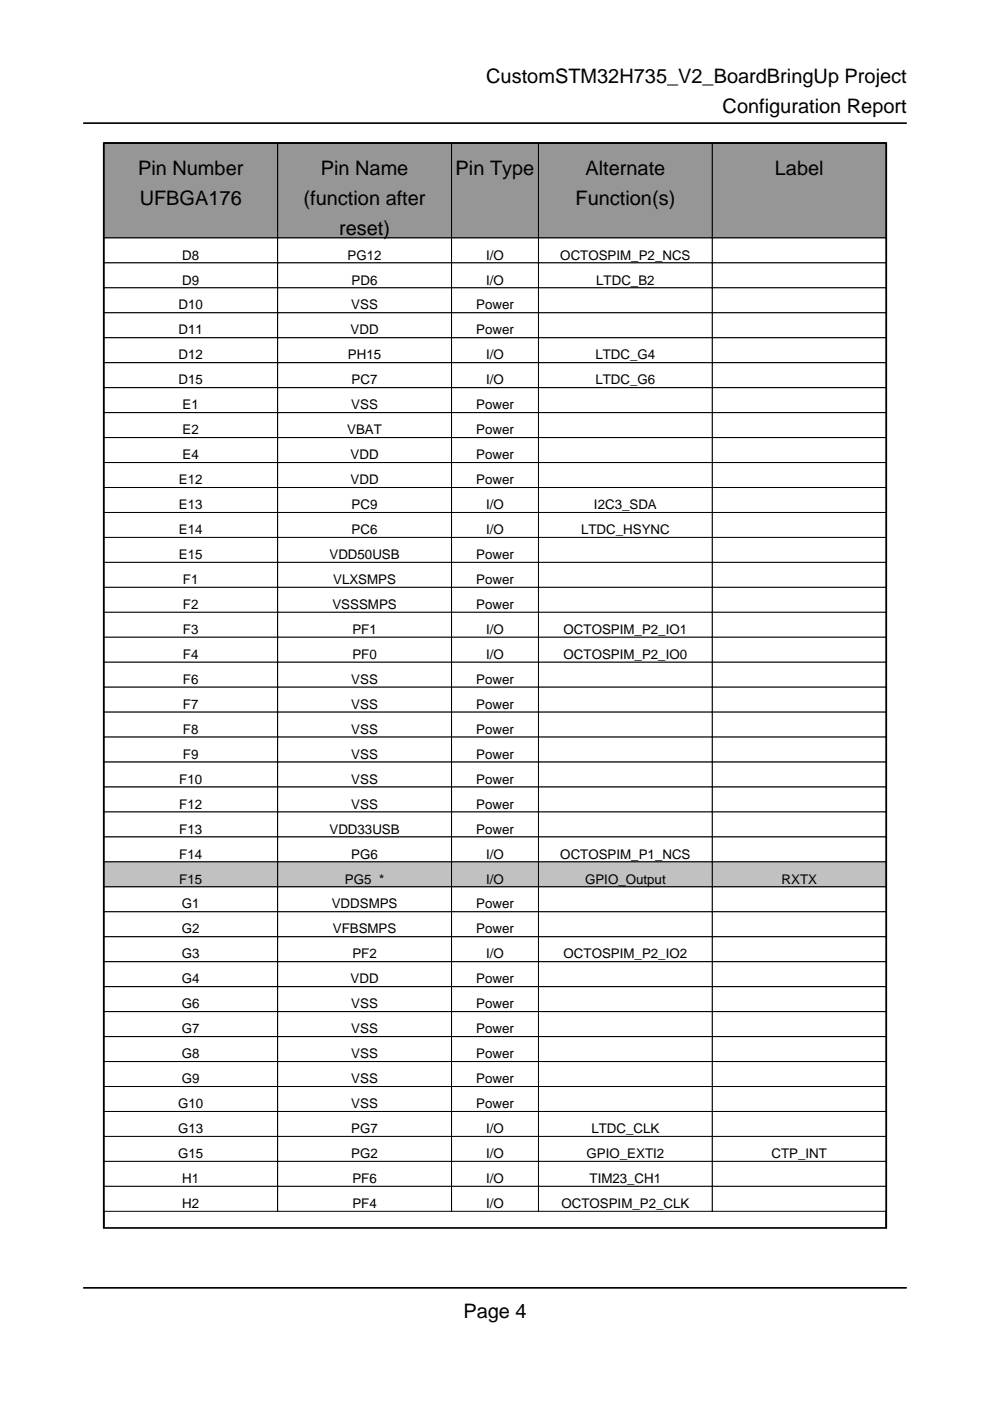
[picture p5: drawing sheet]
<svg xmlns="http://www.w3.org/2000/svg" width="210mm" height="297mm" viewBox="0 0 210 297" stroke-linecap="round" stroke-linejoin="round" font-family="sans-serif">
<defs><g id="words">
<g font-size="4.2">
<text x="103.1" y="17.6">CustomSTM32H735_V2_BoardBringUp Project</text>
<text x="153.2" y="24">Configuration Report</text>
<text x="29.3" y="37">Pin Number</text>
<text x="68" y="37">Pin Name</text>
<text x="96.6" y="37">Pin Type</text>
<text x="124.1" y="37">Alternate</text>
<text x="164.3" y="37">Label</text>
<text x="29.6" y="43.4">UFBGA176</text>
<text x="64.4" y="43.4">(function after</text>
<text x="122" y="43.4">Function(s)</text>
<text x="71.9" y="49.7">reset)</text>
<text x="98.2" y="279.4">Page 4</text>
</g>
<g font-size="2.8">
<text x="38.6" y="55">D8</text>
<text x="73.7" y="55">PG12</text>
<text x="103.1" y="55">I/O</text>
<text x="118.8" y="55">OCTOSPIM_P2_NCS</text>
<text x="37.8" y="65.6">D10</text>
<text x="38.6" y="60.3">D9</text>
<text x="74.5" y="65.6">VSS</text>
<text x="74.6" y="60.3">PD6</text>
<text x="101" y="65.6">Power</text>
<text x="103.1" y="60.3">I/O</text>
<text x="126.4" y="60.3">LTDC_B2</text>
<text x="37.8" y="70.9">D11</text>
<text x="74.3" y="70.9">VDD</text>
<text x="101" y="70.9">Power</text>
<text x="37.8" y="76.2">D12</text>
<text x="73.8" y="76.2">PH15</text>
<text x="103.1" y="76.2">I/O</text>
<text x="126.2" y="76.2">LTDC_G4</text>
<text x="37.8" y="81.5">D15</text>
<text x="74.6" y="81.5">PC7</text>
<text x="103.1" y="81.5">I/O</text>
<text x="126.2" y="81.5">LTDC_G6</text>
<text x="38.7" y="86.8">E1</text>
<text x="74.5" y="86.8">VSS</text>
<text x="101" y="86.8">Power</text>
<text x="38.7" y="92.1">E2</text>
<text x="73.6" y="92.1">VBAT</text>
<text x="101" y="92.1">Power</text>
<text x="38.7" y="97.4">E4</text>
<text x="74.3" y="97.4">VDD</text>
<text x="101" y="97.4">Power</text>
<text x="37.9" y="102.7">E12</text>
<text x="37.9" y="107.9">E13</text>
<text x="74.3" y="102.7">VDD</text>
<text x="74.6" y="107.9">PC9</text>
<text x="101" y="102.7">Power</text>
<text x="103.1" y="107.9">I/O</text>
<text x="125.9" y="107.9">I2C3_SDA</text>
<text x="37.9" y="113.2">E14</text>
<text x="74.6" y="113.2">PC6</text>
<text x="103.1" y="113.2">I/O</text>
<text x="123.2" y="113.2">LTDC_HSYNC</text>
<text x="37.9" y="118.5">E15</text>
<text x="69.9" y="118.5">VDD50USB</text>
<text x="101" y="118.5">Power</text>
<text x="38.8" y="123.8">F1</text>
<text x="70.6" y="123.8">VLXSMPS</text>
<text x="101" y="123.8">Power</text>
<text x="38.8" y="129.1">F2</text>
<text x="70.5" y="129.1">VSSSMPS</text>
<text x="101" y="129.1">Power</text>
<text x="38.8" y="134.4">F3</text>
<text x="74.7" y="134.4">PF1</text>
<text x="103.1" y="134.4">I/O</text>
<text x="119.5" y="134.4">OCTOSPIM_P2_IO1</text>
<text x="38.8" y="139.7">F4</text>
<text x="74.7" y="139.7">PF0</text>
<text x="103.1" y="139.7">I/O</text>
<text x="119.5" y="139.7">OCTOSPIM_P2_IO0</text>
<text x="38.8" y="145">F6</text>
<text x="74.5" y="145">VSS</text>
<text x="101" y="145">Power</text>
<text x="38.8" y="150.3">F7</text>
<text x="38.8" y="155.6">F8</text>
<text x="74.5" y="150.3">VSS</text>
<text x="74.5" y="155.6">VSS</text>
<text x="101" y="150.3">Power</text>
<text x="101" y="155.6">Power</text>
<text x="38.8" y="160.9">F9</text>
<text x="74.5" y="160.9">VSS</text>
<text x="101" y="160.9">Power</text>
<text x="38" y="166.2">F10</text>
<text x="74.5" y="166.2">VSS</text>
<text x="101" y="166.2">Power</text>
<text x="38" y="171.4">F12</text>
<text x="74.5" y="171.4">VSS</text>
<text x="101" y="171.4">Power</text>
<text x="38" y="176.7">F13</text>
<text x="69.9" y="176.7">VDD33USB</text>
<text x="101" y="176.7">Power</text>
<text x="38" y="182">F14</text>
<text x="74.5" y="182">PG6</text>
<text x="103.1" y="182">I/O</text>
<text x="118.8" y="182">OCTOSPIM_P1_NCS</text>
<text x="38" y="187.3">F15</text>
<text x="73.1" y="187.3">PG5 *</text>
<text x="103.1" y="187.3">I/O</text>
<text x="124.1" y="187.3">GPIO_Output</text>
<text x="165.7" y="187.3">RXTX</text>
<text x="38.6" y="192.6">G1</text>
<text x="38.6" y="197.9">G2</text>
<text x="70.3" y="192.6">VDDSMPS</text>
<text x="70.6" y="197.9">VFBSMPS</text>
<text x="101" y="192.6">Power</text>
<text x="101" y="197.9">Power</text>
<text x="38.6" y="203.2">G3</text>
<text x="74.7" y="203.2">PF2</text>
<text x="103.1" y="203.2">I/O</text>
<text x="119.5" y="203.2">OCTOSPIM_P2_IO2</text>
<text x="38.6" y="208.5">G4</text>
<text x="74.3" y="208.5">VDD</text>
<text x="101" y="208.5">Power</text>
<text x="38.6" y="213.8">G6</text>
<text x="74.5" y="213.8">VSS</text>
<text x="101" y="213.8">Power</text>
<text x="38.6" y="219.1">G7</text>
<text x="74.5" y="219.1">VSS</text>
<text x="101" y="219.1">Power</text>
<text x="38.6" y="224.4">G8</text>
<text x="74.5" y="224.4">VSS</text>
<text x="101" y="224.4">Power</text>
<text x="38.6" y="229.7">G9</text>
<text x="74.5" y="229.7">VSS</text>
<text x="101" y="229.7">Power</text>
<text x="37.8" y="234.9">G10</text>
<text x="74.5" y="234.9">VSS</text>
<text x="101" y="234.9">Power</text>
<text x="37.8" y="240.2">G13</text>
<text x="37.8" y="245.5">G15</text>
<text x="74.5" y="240.2">PG7</text>
<text x="74.5" y="245.5">PG2</text>
<text x="103.1" y="240.2">I/O</text>
<text x="103.1" y="245.5">I/O</text>
<text x="124.4" y="245.5">GPIO_EXTI2</text>
<text x="125.4" y="240.2">LTDC_CLK</text>
<text x="163.6" y="245.5">CTP_INT</text>
<text x="38.6" y="250.8">H1</text>
<text x="74.7" y="250.8">PF6</text>
<text x="103.1" y="250.8">I/O</text>
<text x="125" y="250.8">TIM23_CH1</text>
<text x="38.6" y="256.1">H2</text>
<text x="74.7" y="256.1">PF4</text>
<text x="103.1" y="256.1">I/O</text>
<text x="119" y="256.1">OCTOSPIM_P2_CLK</text>
</g>
</g></defs>
<path d="M22 260.3v-230h165.9v230" fill="none" stroke="#000" stroke-width=".35"/>
<path d="M22 30.3h36.9v20.1h-36.9z" fill="#90989e"/>
<path d="M22 30.3h36.9v20.1h-36.9z" fill="none" stroke="#000" stroke-width=".21"/>
<path d="M58.9 30.3h36.8v20.1h-36.8z" fill="#90989e"/>
<path d="M58.9 30.3h36.8v20.1h-36.8z" fill="none" stroke="#000" stroke-width=".21"/>
<path d="M95.7 30.3h18.5v20.1h-18.5z" fill="#90989e"/>
<path d="M95.7 30.3h18.5v20.1h-18.5z" fill="none" stroke="#000" stroke-width=".21"/>
<path d="M114.2 30.3h36.8v20.1h-36.8z" fill="#90989e"/>
<path d="M114.2 30.3h36.8v20.1h-36.8z" fill="none" stroke="#000" stroke-width=".21"/>
<path d="M151 30.3h36.9v20.1h-36.9z" fill="#90989e"/>
<path d="M151 30.3h36.9v20.1h-36.9z" fill="none" stroke="#000" stroke-width=".21"/>
<path d="M22 50.4h36.9v5.3h-36.9z" fill="#fff"/>
<path d="M22 50.4h36.9v5.3h-36.9z" fill="none" stroke="#000" stroke-width=".21"/>
<path d="M58.9 50.4h36.8v5.3h-36.8z" fill="#fff"/>
<path d="M58.9 50.4h36.8v5.3h-36.8z" fill="none" stroke="#000" stroke-width=".21"/>
<path d="M95.7 50.4h18.5v5.3h-18.5z" fill="#fff"/>
<path d="M95.7 50.4h18.5v5.3h-18.5z" fill="none" stroke="#000" stroke-width=".21"/>
<path d="M114.2 50.4h36.8v5.3h-36.8z" fill="#fff"/>
<path d="M114.2 50.4h36.8v5.3h-36.8z" fill="none" stroke="#000" stroke-width=".21"/>
<path d="M151 50.4h36.9v5.3h-36.9z" fill="#fff"/>
<path d="M151 50.4h36.9v5.3h-36.9z" fill="none" stroke="#000" stroke-width=".21"/>
<path d="M22 55.7h36.9v5.3h-36.9z" fill="#fff"/>
<path d="M22 55.7h36.9v5.3h-36.9z" fill="none" stroke="#000" stroke-width=".21"/>
<path d="M58.9 55.7h36.8v5.3h-36.8z" fill="#fff"/>
<path d="M58.9 55.7h36.8v5.3h-36.8z" fill="none" stroke="#000" stroke-width=".21"/>
<path d="M95.7 55.7h18.5v5.3h-18.5z" fill="#fff"/>
<path d="M95.7 55.7h18.5v5.3h-18.5z" fill="none" stroke="#000" stroke-width=".21"/>
<path d="M114.2 55.7h36.8v5.3h-36.8z" fill="#fff"/>
<path d="M114.2 55.7h36.8v5.3h-36.8z" fill="none" stroke="#000" stroke-width=".21"/>
<path d="M151 55.7h36.9v5.3h-36.9z" fill="#fff"/>
<path d="M151 55.7h36.9v5.3h-36.9z" fill="none" stroke="#000" stroke-width=".21"/>
<path d="M22 61h36.9v5.3h-36.9z" fill="#fff"/>
<path d="M22 61h36.9v5.3h-36.9z" fill="none" stroke="#000" stroke-width=".21"/>
<path d="M58.9 61h36.8v5.3h-36.8z" fill="#fff"/>
<path d="M58.9 61h36.8v5.3h-36.8z" fill="none" stroke="#000" stroke-width=".21"/>
<path d="M95.7 61h18.5v5.3h-18.5z" fill="#fff"/>
<path d="M95.7 61h18.5v5.3h-18.5z" fill="none" stroke="#000" stroke-width=".21"/>
<path d="M114.2 61h36.8v5.3h-36.8z" fill="#fff"/>
<path d="M114.2 61h36.8v5.3h-36.8z" fill="none" stroke="#000" stroke-width=".21"/>
<path d="M151 61h36.9v5.3h-36.9z" fill="#fff"/>
<path d="M151 61h36.9v5.3h-36.9z" fill="none" stroke="#000" stroke-width=".21"/>
<path d="M22 66.3h36.9v5.3h-36.9z" fill="#fff"/>
<path d="M22 66.3h36.9v5.3h-36.9z" fill="none" stroke="#000" stroke-width=".21"/>
<path d="M58.9 66.3h36.8v5.3h-36.8z" fill="#fff"/>
<path d="M58.9 66.3h36.8v5.3h-36.8z" fill="none" stroke="#000" stroke-width=".21"/>
<path d="M95.7 66.3h18.5v5.3h-18.5z" fill="#fff"/>
<path d="M95.7 66.3h18.5v5.3h-18.5z" fill="none" stroke="#000" stroke-width=".21"/>
<path d="M114.2 66.3h36.8v5.3h-36.8z" fill="#fff"/>
<path d="M114.2 66.3h36.8v5.3h-36.8z" fill="none" stroke="#000" stroke-width=".21"/>
<path d="M151 66.3h36.9v5.3h-36.9z" fill="#fff"/>
<path d="M151 66.3h36.9v5.3h-36.9z" fill="none" stroke="#000" stroke-width=".21"/>
<path d="M22 71.6h36.9v5.3h-36.9z" fill="#fff"/>
<path d="M22 71.6h36.9v5.3h-36.9z" fill="none" stroke="#000" stroke-width=".21"/>
<path d="M58.9 71.6h36.8v5.3h-36.8z" fill="#fff"/>
<path d="M58.9 71.6h36.8v5.3h-36.8z" fill="none" stroke="#000" stroke-width=".21"/>
<path d="M95.7 71.6h18.5v5.3h-18.5z" fill="#fff"/>
<path d="M95.7 71.6h18.5v5.3h-18.5z" fill="none" stroke="#000" stroke-width=".21"/>
<path d="M114.2 71.6h36.8v5.3h-36.8z" fill="#fff"/>
<path d="M114.2 71.6h36.8v5.3h-36.8z" fill="none" stroke="#000" stroke-width=".21"/>
<path d="M151 71.6h36.9v5.3h-36.9z" fill="#fff"/>
<path d="M151 71.6h36.9v5.3h-36.9z" fill="none" stroke="#000" stroke-width=".21"/>
<path d="M22 76.9h36.9v5.3h-36.9z" fill="#fff"/>
<path d="M22 76.9h36.9v5.3h-36.9z" fill="none" stroke="#000" stroke-width=".21"/>
<path d="M58.9 76.9h36.8v5.3h-36.8z" fill="#fff"/>
<path d="M58.9 76.9h36.8v5.3h-36.8z" fill="none" stroke="#000" stroke-width=".21"/>
<path d="M95.7 76.9h18.5v5.3h-18.5z" fill="#fff"/>
<path d="M95.7 76.9h18.5v5.3h-18.5z" fill="none" stroke="#000" stroke-width=".21"/>
<path d="M114.2 76.9h36.8v5.3h-36.8z" fill="#fff"/>
<path d="M114.2 76.9h36.8v5.3h-36.8z" fill="none" stroke="#000" stroke-width=".21"/>
<path d="M151 76.9h36.9v5.3h-36.9z" fill="#fff"/>
<path d="M151 76.9h36.9v5.3h-36.9z" fill="none" stroke="#000" stroke-width=".21"/>
<path d="M22 82.2h36.9v5.3h-36.9z" fill="#fff"/>
<path d="M22 82.2h36.9v5.3h-36.9z" fill="none" stroke="#000" stroke-width=".21"/>
<path d="M58.9 82.2h36.8v5.3h-36.8z" fill="#fff"/>
<path d="M58.9 82.2h36.8v5.3h-36.8z" fill="none" stroke="#000" stroke-width=".21"/>
<path d="M95.7 82.2h18.5v5.3h-18.5z" fill="#fff"/>
<path d="M95.7 82.2h18.5v5.3h-18.5z" fill="none" stroke="#000" stroke-width=".21"/>
<path d="M114.2 82.2h36.8v5.3h-36.8z" fill="#fff"/>
<path d="M114.2 82.2h36.8v5.3h-36.8z" fill="none" stroke="#000" stroke-width=".21"/>
<path d="M151 82.2h36.9v5.3h-36.9z" fill="#fff"/>
<path d="M151 82.2h36.9v5.3h-36.9z" fill="none" stroke="#000" stroke-width=".21"/>
<path d="M22 87.5h36.9v5.3h-36.9z" fill="#fff"/>
<path d="M22 87.5h36.9v5.3h-36.9z" fill="none" stroke="#000" stroke-width=".21"/>
<path d="M58.9 87.5h36.8v5.3h-36.8z" fill="#fff"/>
<path d="M58.9 87.5h36.8v5.3h-36.8z" fill="none" stroke="#000" stroke-width=".21"/>
<path d="M95.7 87.5h18.5v5.3h-18.5z" fill="#fff"/>
<path d="M95.7 87.5h18.5v5.3h-18.5z" fill="none" stroke="#000" stroke-width=".21"/>
<path d="M114.2 87.5h36.8v5.3h-36.8z" fill="#fff"/>
<path d="M114.2 87.5h36.8v5.3h-36.8z" fill="none" stroke="#000" stroke-width=".21"/>
<path d="M151 87.5h36.9v5.3h-36.9z" fill="#fff"/>
<path d="M151 87.5h36.9v5.3h-36.9z" fill="none" stroke="#000" stroke-width=".21"/>
<path d="M22 92.8h36.9v5.3h-36.9z" fill="#fff"/>
<path d="M22 92.8h36.9v5.3h-36.9z" fill="none" stroke="#000" stroke-width=".21"/>
<path d="M58.9 92.8h36.8v5.3h-36.8z" fill="#fff"/>
<path d="M58.9 92.8h36.8v5.3h-36.8z" fill="none" stroke="#000" stroke-width=".21"/>
<path d="M95.7 92.8h18.5v5.3h-18.5z" fill="#fff"/>
<path d="M95.7 92.8h18.5v5.3h-18.5z" fill="none" stroke="#000" stroke-width=".21"/>
<path d="M114.2 92.8h36.8v5.3h-36.8z" fill="#fff"/>
<path d="M114.2 92.8h36.8v5.3h-36.8z" fill="none" stroke="#000" stroke-width=".21"/>
<path d="M151 92.8h36.9v5.3h-36.9z" fill="#fff"/>
<path d="M151 92.8h36.9v5.3h-36.9z" fill="none" stroke="#000" stroke-width=".21"/>
<path d="M22 98.1h36.9v5.3h-36.9z" fill="#fff"/>
<path d="M22 98.1h36.9v5.3h-36.9z" fill="none" stroke="#000" stroke-width=".21"/>
<path d="M58.9 98.1h36.8v5.3h-36.8z" fill="#fff"/>
<path d="M58.9 98.1h36.8v5.3h-36.8z" fill="none" stroke="#000" stroke-width=".21"/>
<path d="M95.7 98.1h18.5v5.3h-18.5z" fill="#fff"/>
<path d="M95.7 98.1h18.5v5.3h-18.5z" fill="none" stroke="#000" stroke-width=".21"/>
<path d="M114.2 98.1h36.8v5.3h-36.8z" fill="#fff"/>
<path d="M114.2 98.1h36.8v5.3h-36.8z" fill="none" stroke="#000" stroke-width=".21"/>
<path d="M151 98.1h36.9v5.3h-36.9z" fill="#fff"/>
<path d="M151 98.1h36.9v5.3h-36.9z" fill="none" stroke="#000" stroke-width=".21"/>
<path d="M22 103.4h36.9v5.3h-36.9z" fill="#fff"/>
<path d="M22 103.4h36.9v5.3h-36.9z" fill="none" stroke="#000" stroke-width=".21"/>
<path d="M58.9 103.4h36.8v5.3h-36.8z" fill="#fff"/>
<path d="M58.9 103.4h36.8v5.3h-36.8z" fill="none" stroke="#000" stroke-width=".21"/>
<path d="M95.7 103.4h18.5v5.3h-18.5z" fill="#fff"/>
<path d="M95.7 103.4h18.5v5.3h-18.5z" fill="none" stroke="#000" stroke-width=".21"/>
<path d="M114.2 103.4h36.8v5.3h-36.8z" fill="#fff"/>
<path d="M114.2 103.4h36.8v5.3h-36.8z" fill="none" stroke="#000" stroke-width=".21"/>
<path d="M151 103.4h36.9v5.3h-36.9z" fill="#fff"/>
<path d="M151 103.4h36.9v5.3h-36.9z" fill="none" stroke="#000" stroke-width=".21"/>
<path d="M22 108.7h36.9v5.2h-36.9z" fill="#fff"/>
<path d="M22 108.7h36.9v5.2h-36.9z" fill="none" stroke="#000" stroke-width=".21"/>
<path d="M58.9 108.7h36.8v5.2h-36.8z" fill="#fff"/>
<path d="M58.9 108.7h36.8v5.2h-36.8z" fill="none" stroke="#000" stroke-width=".21"/>
<path d="M95.7 108.7h18.5v5.2h-18.5z" fill="#fff"/>
<path d="M95.7 108.7h18.5v5.2h-18.5z" fill="none" stroke="#000" stroke-width=".21"/>
<path d="M114.2 108.7h36.8v5.2h-36.8z" fill="#fff"/>
<path d="M114.2 108.7h36.8v5.2h-36.8z" fill="none" stroke="#000" stroke-width=".21"/>
<path d="M151 108.7h36.9v5.2h-36.9z" fill="#fff"/>
<path d="M151 108.7h36.9v5.2h-36.9z" fill="none" stroke="#000" stroke-width=".21"/>
<path d="M22 113.9h36.9v5.3h-36.9z" fill="#fff"/>
<path d="M22 113.9h36.9v5.3h-36.9z" fill="none" stroke="#000" stroke-width=".21"/>
<path d="M58.9 113.9h36.8v5.3h-36.8z" fill="#fff"/>
<path d="M58.9 113.9h36.8v5.3h-36.8z" fill="none" stroke="#000" stroke-width=".21"/>
<path d="M95.7 113.9h18.5v5.3h-18.5z" fill="#fff"/>
<path d="M95.7 113.9h18.5v5.3h-18.5z" fill="none" stroke="#000" stroke-width=".21"/>
<path d="M114.2 113.9h36.8v5.3h-36.8z" fill="#fff"/>
<path d="M114.2 113.9h36.8v5.3h-36.8z" fill="none" stroke="#000" stroke-width=".21"/>
<path d="M151 113.9h36.9v5.3h-36.9z" fill="#fff"/>
<path d="M151 113.9h36.9v5.3h-36.9z" fill="none" stroke="#000" stroke-width=".21"/>
<path d="M22 119.2h36.9v5.3h-36.9z" fill="#fff"/>
<path d="M22 119.2h36.9v5.3h-36.9z" fill="none" stroke="#000" stroke-width=".21"/>
<path d="M58.9 119.2h36.8v5.3h-36.8z" fill="#fff"/>
<path d="M58.9 119.2h36.8v5.3h-36.8z" fill="none" stroke="#000" stroke-width=".21"/>
<path d="M95.7 119.2h18.5v5.3h-18.5z" fill="#fff"/>
<path d="M95.7 119.2h18.5v5.3h-18.5z" fill="none" stroke="#000" stroke-width=".21"/>
<path d="M114.2 119.2h36.8v5.3h-36.8z" fill="#fff"/>
<path d="M114.2 119.2h36.8v5.3h-36.8z" fill="none" stroke="#000" stroke-width=".21"/>
<path d="M151 119.2h36.9v5.3h-36.9z" fill="#fff"/>
<path d="M151 119.2h36.9v5.3h-36.9z" fill="none" stroke="#000" stroke-width=".21"/>
<path d="M22 124.5h36.9v5.3h-36.9z" fill="#fff"/>
<path d="M22 124.5h36.9v5.3h-36.9z" fill="none" stroke="#000" stroke-width=".21"/>
<path d="M58.9 124.5h36.8v5.3h-36.8z" fill="#fff"/>
<path d="M58.9 124.5h36.8v5.3h-36.8z" fill="none" stroke="#000" stroke-width=".21"/>
<path d="M95.7 124.5h18.5v5.3h-18.5z" fill="#fff"/>
<path d="M95.7 124.5h18.5v5.3h-18.5z" fill="none" stroke="#000" stroke-width=".21"/>
<path d="M114.2 124.5h36.8v5.3h-36.8z" fill="#fff"/>
<path d="M114.2 124.5h36.8v5.3h-36.8z" fill="none" stroke="#000" stroke-width=".21"/>
<path d="M151 124.5h36.9v5.3h-36.9z" fill="#fff"/>
<path d="M151 124.5h36.9v5.3h-36.9z" fill="none" stroke="#000" stroke-width=".21"/>
<path d="M22 129.8h36.9v5.3h-36.9z" fill="#fff"/>
<path d="M22 129.8h36.9v5.3h-36.9z" fill="none" stroke="#000" stroke-width=".21"/>
<path d="M58.9 129.8h36.8v5.3h-36.8z" fill="#fff"/>
<path d="M58.9 129.8h36.8v5.3h-36.8z" fill="none" stroke="#000" stroke-width=".21"/>
<path d="M95.7 129.8h18.5v5.3h-18.5z" fill="#fff"/>
<path d="M95.7 129.8h18.5v5.3h-18.5z" fill="none" stroke="#000" stroke-width=".21"/>
<path d="M114.2 129.8h36.8v5.3h-36.8z" fill="#fff"/>
<path d="M114.2 129.8h36.8v5.3h-36.8z" fill="none" stroke="#000" stroke-width=".21"/>
<path d="M151 129.8h36.9v5.3h-36.9z" fill="#fff"/>
<path d="M151 129.8h36.9v5.3h-36.9z" fill="none" stroke="#000" stroke-width=".21"/>
<path d="M22 135.1h36.9v5.3h-36.9z" fill="#fff"/>
<path d="M22 135.1h36.9v5.3h-36.9z" fill="none" stroke="#000" stroke-width=".21"/>
<path d="M58.9 135.1h36.8v5.3h-36.8z" fill="#fff"/>
<path d="M58.9 135.1h36.8v5.3h-36.8z" fill="none" stroke="#000" stroke-width=".21"/>
<path d="M95.7 135.1h18.5v5.3h-18.5z" fill="#fff"/>
<path d="M95.7 135.1h18.5v5.3h-18.5z" fill="none" stroke="#000" stroke-width=".21"/>
<path d="M114.2 135.1h36.8v5.3h-36.8z" fill="#fff"/>
<path d="M114.2 135.1h36.8v5.3h-36.8z" fill="none" stroke="#000" stroke-width=".21"/>
<path d="M151 135.1h36.9v5.3h-36.9z" fill="#fff"/>
<path d="M151 135.1h36.9v5.3h-36.9z" fill="none" stroke="#000" stroke-width=".21"/>
<path d="M22 140.4h36.9v5.3h-36.9z" fill="#fff"/>
<path d="M22 140.4h36.9v5.3h-36.9z" fill="none" stroke="#000" stroke-width=".21"/>
<path d="M58.9 140.4h36.8v5.3h-36.8z" fill="#fff"/>
<path d="M58.9 140.4h36.8v5.3h-36.8z" fill="none" stroke="#000" stroke-width=".21"/>
<path d="M95.7 140.4h18.5v5.3h-18.5z" fill="#fff"/>
<path d="M95.7 140.4h18.5v5.3h-18.5z" fill="none" stroke="#000" stroke-width=".21"/>
<path d="M114.2 140.4h36.8v5.3h-36.8z" fill="#fff"/>
<path d="M114.2 140.4h36.8v5.3h-36.8z" fill="none" stroke="#000" stroke-width=".21"/>
<path d="M151 140.4h36.9v5.3h-36.9z" fill="#fff"/>
<path d="M151 140.4h36.9v5.3h-36.9z" fill="none" stroke="#000" stroke-width=".21"/>
<path d="M22 145.7h36.9v5.3h-36.9z" fill="#fff"/>
<path d="M22 145.7h36.9v5.3h-36.9z" fill="none" stroke="#000" stroke-width=".21"/>
<path d="M58.9 145.7h36.8v5.3h-36.8z" fill="#fff"/>
<path d="M58.9 145.7h36.8v5.3h-36.8z" fill="none" stroke="#000" stroke-width=".21"/>
<path d="M95.7 145.7h18.5v5.3h-18.5z" fill="#fff"/>
<path d="M95.7 145.7h18.5v5.3h-18.5z" fill="none" stroke="#000" stroke-width=".21"/>
<path d="M114.2 145.7h36.8v5.3h-36.8z" fill="#fff"/>
<path d="M114.2 145.7h36.8v5.3h-36.8z" fill="none" stroke="#000" stroke-width=".21"/>
<path d="M151 145.7h36.9v5.3h-36.9z" fill="#fff"/>
<path d="M151 145.7h36.9v5.3h-36.9z" fill="none" stroke="#000" stroke-width=".21"/>
<path d="M22 151h36.9v5.3h-36.9z" fill="#fff"/>
<path d="M22 151h36.9v5.3h-36.9z" fill="none" stroke="#000" stroke-width=".21"/>
<path d="M58.9 151h36.8v5.3h-36.8z" fill="#fff"/>
<path d="M58.9 151h36.8v5.3h-36.8z" fill="none" stroke="#000" stroke-width=".21"/>
<path d="M95.7 151h18.5v5.3h-18.5z" fill="#fff"/>
<path d="M95.7 151h18.5v5.3h-18.5z" fill="none" stroke="#000" stroke-width=".21"/>
<path d="M114.2 151h36.8v5.3h-36.8z" fill="#fff"/>
<path d="M114.2 151h36.8v5.3h-36.8z" fill="none" stroke="#000" stroke-width=".21"/>
<path d="M151 151h36.9v5.3h-36.9z" fill="#fff"/>
<path d="M151 151h36.9v5.3h-36.9z" fill="none" stroke="#000" stroke-width=".21"/>
<path d="M22 156.3h36.9v5.3h-36.9z" fill="#fff"/>
<path d="M22 156.3h36.9v5.3h-36.9z" fill="none" stroke="#000" stroke-width=".21"/>
<path d="M58.9 156.3h36.8v5.3h-36.8z" fill="#fff"/>
<path d="M58.9 156.3h36.8v5.3h-36.8z" fill="none" stroke="#000" stroke-width=".21"/>
<path d="M95.7 156.3h18.5v5.3h-18.5z" fill="#fff"/>
<path d="M95.7 156.3h18.5v5.3h-18.5z" fill="none" stroke="#000" stroke-width=".21"/>
<path d="M114.2 156.3h36.8v5.3h-36.8z" fill="#fff"/>
<path d="M114.2 156.3h36.8v5.3h-36.8z" fill="none" stroke="#000" stroke-width=".21"/>
<path d="M151 156.3h36.9v5.3h-36.9z" fill="#fff"/>
<path d="M151 156.3h36.9v5.3h-36.9z" fill="none" stroke="#000" stroke-width=".21"/>
<path d="M22 161.6h36.9v5.3h-36.9z" fill="#fff"/>
<path d="M22 161.6h36.9v5.3h-36.9z" fill="none" stroke="#000" stroke-width=".21"/>
<path d="M58.9 161.6h36.8v5.3h-36.8z" fill="#fff"/>
<path d="M58.9 161.6h36.8v5.3h-36.8z" fill="none" stroke="#000" stroke-width=".21"/>
<path d="M95.7 161.6h18.5v5.3h-18.5z" fill="#fff"/>
<path d="M95.7 161.6h18.5v5.3h-18.5z" fill="none" stroke="#000" stroke-width=".21"/>
<path d="M114.2 161.6h36.8v5.3h-36.8z" fill="#fff"/>
<path d="M114.2 161.6h36.8v5.3h-36.8z" fill="none" stroke="#000" stroke-width=".21"/>
<path d="M151 161.6h36.9v5.3h-36.9z" fill="#fff"/>
<path d="M151 161.6h36.9v5.3h-36.9z" fill="none" stroke="#000" stroke-width=".21"/>
<path d="M22 166.9h36.9v5.3h-36.9z" fill="#fff"/>
<path d="M22 166.9h36.9v5.3h-36.9z" fill="none" stroke="#000" stroke-width=".21"/>
<path d="M58.9 166.9h36.8v5.3h-36.8z" fill="#fff"/>
<path d="M58.9 166.9h36.8v5.3h-36.8z" fill="none" stroke="#000" stroke-width=".21"/>
<path d="M95.7 166.9h18.5v5.3h-18.5z" fill="#fff"/>
<path d="M95.7 166.9h18.5v5.3h-18.5z" fill="none" stroke="#000" stroke-width=".21"/>
<path d="M114.2 166.9h36.8v5.3h-36.8z" fill="#fff"/>
<path d="M114.2 166.9h36.8v5.3h-36.8z" fill="none" stroke="#000" stroke-width=".21"/>
<path d="M151 166.9h36.9v5.3h-36.9z" fill="#fff"/>
<path d="M151 166.9h36.9v5.3h-36.9z" fill="none" stroke="#000" stroke-width=".21"/>
<path d="M22 172.2h36.9v5.2h-36.9z" fill="#fff"/>
<path d="M22 172.2h36.9v5.2h-36.9z" fill="none" stroke="#000" stroke-width=".21"/>
<path d="M58.9 172.2h36.8v5.2h-36.8z" fill="#fff"/>
<path d="M58.9 172.2h36.8v5.2h-36.8z" fill="none" stroke="#000" stroke-width=".21"/>
<path d="M95.7 172.2h18.5v5.2h-18.5z" fill="#fff"/>
<path d="M95.7 172.2h18.5v5.2h-18.5z" fill="none" stroke="#000" stroke-width=".21"/>
<path d="M114.2 172.2h36.8v5.2h-36.8z" fill="#fff"/>
<path d="M114.2 172.2h36.8v5.2h-36.8z" fill="none" stroke="#000" stroke-width=".21"/>
<path d="M151 172.2h36.9v5.2h-36.9z" fill="#fff"/>
<path d="M151 172.2h36.9v5.2h-36.9z" fill="none" stroke="#000" stroke-width=".21"/>
<path d="M22 177.4h36.9v5.3h-36.9z" fill="#fff"/>
<path d="M22 177.4h36.9v5.3h-36.9z" fill="none" stroke="#000" stroke-width=".21"/>
<path d="M58.9 177.4h36.8v5.3h-36.8z" fill="#fff"/>
<path d="M58.9 177.4h36.8v5.3h-36.8z" fill="none" stroke="#000" stroke-width=".21"/>
<path d="M95.7 177.4h18.5v5.3h-18.5z" fill="#fff"/>
<path d="M95.7 177.4h18.5v5.3h-18.5z" fill="none" stroke="#000" stroke-width=".21"/>
<path d="M114.2 177.4h36.8v5.3h-36.8z" fill="#fff"/>
<path d="M114.2 177.4h36.8v5.3h-36.8z" fill="none" stroke="#000" stroke-width=".21"/>
<path d="M151 177.4h36.9v5.3h-36.9z" fill="#fff"/>
<path d="M151 177.4h36.9v5.3h-36.9z" fill="none" stroke="#000" stroke-width=".21"/>
<path d="M22 182.7h36.9v5.3h-36.9z" fill="#b9c4ca"/>
<path d="M22 182.7h36.9v5.3h-36.9z" fill="none" stroke="#000" stroke-width=".21"/>
<path d="M58.9 182.7h36.8v5.3h-36.8z" fill="#b9c4ca"/>
<path d="M58.9 182.7h36.8v5.3h-36.8z" fill="none" stroke="#000" stroke-width=".21"/>
<path d="M95.7 182.7h18.5v5.3h-18.5z" fill="#b9c4ca"/>
<path d="M95.7 182.7h18.5v5.3h-18.5z" fill="none" stroke="#000" stroke-width=".21"/>
<path d="M114.2 182.7h36.8v5.3h-36.8z" fill="#b9c4ca"/>
<path d="M114.2 182.7h36.8v5.3h-36.8z" fill="none" stroke="#000" stroke-width=".21"/>
<path d="M151 182.7h36.9v5.3h-36.9z" fill="#b9c4ca"/>
<path d="M151 182.7h36.9v5.3h-36.9z" fill="none" stroke="#000" stroke-width=".21"/>
<path d="M22 188h36.9v5.3h-36.9z" fill="#fff"/>
<path d="M22 188h36.9v5.3h-36.9z" fill="none" stroke="#000" stroke-width=".21"/>
<path d="M58.9 188h36.8v5.3h-36.8z" fill="#fff"/>
<path d="M58.9 188h36.8v5.3h-36.8z" fill="none" stroke="#000" stroke-width=".21"/>
<path d="M95.7 188h18.5v5.3h-18.5z" fill="#fff"/>
<path d="M95.7 188h18.5v5.3h-18.5z" fill="none" stroke="#000" stroke-width=".21"/>
<path d="M114.2 188h36.8v5.3h-36.8z" fill="#fff"/>
<path d="M114.2 188h36.8v5.3h-36.8z" fill="none" stroke="#000" stroke-width=".21"/>
<path d="M151 188h36.9v5.3h-36.9z" fill="#fff"/>
<path d="M151 188h36.9v5.3h-36.9z" fill="none" stroke="#000" stroke-width=".21"/>
<path d="M22 193.3h36.9v5.3h-36.9z" fill="#fff"/>
<path d="M22 193.3h36.9v5.3h-36.9z" fill="none" stroke="#000" stroke-width=".21"/>
<path d="M58.9 193.3h36.8v5.3h-36.8z" fill="#fff"/>
<path d="M58.9 193.3h36.8v5.3h-36.8z" fill="none" stroke="#000" stroke-width=".21"/>
<path d="M95.7 193.3h18.5v5.3h-18.5z" fill="#fff"/>
<path d="M95.7 193.3h18.5v5.3h-18.5z" fill="none" stroke="#000" stroke-width=".21"/>
<path d="M114.2 193.3h36.8v5.3h-36.8z" fill="#fff"/>
<path d="M114.2 193.3h36.8v5.3h-36.8z" fill="none" stroke="#000" stroke-width=".21"/>
<path d="M151 193.3h36.9v5.3h-36.9z" fill="#fff"/>
<path d="M151 193.3h36.9v5.3h-36.9z" fill="none" stroke="#000" stroke-width=".21"/>
<path d="M22 198.6h36.9v5.3h-36.9z" fill="#fff"/>
<path d="M22 198.6h36.9v5.3h-36.9z" fill="none" stroke="#000" stroke-width=".21"/>
<path d="M58.9 198.6h36.8v5.3h-36.8z" fill="#fff"/>
<path d="M58.9 198.6h36.8v5.3h-36.8z" fill="none" stroke="#000" stroke-width=".21"/>
<path d="M95.7 198.6h18.5v5.3h-18.5z" fill="#fff"/>
<path d="M95.7 198.6h18.5v5.3h-18.5z" fill="none" stroke="#000" stroke-width=".21"/>
<path d="M114.2 198.6h36.8v5.3h-36.8z" fill="#fff"/>
<path d="M114.2 198.6h36.8v5.3h-36.8z" fill="none" stroke="#000" stroke-width=".21"/>
<path d="M151 198.6h36.9v5.3h-36.9z" fill="#fff"/>
<path d="M151 198.6h36.9v5.3h-36.9z" fill="none" stroke="#000" stroke-width=".21"/>
<path d="M22 203.9h36.9v5.3h-36.9z" fill="#fff"/>
<path d="M22 203.9h36.9v5.3h-36.9z" fill="none" stroke="#000" stroke-width=".21"/>
<path d="M58.9 203.9h36.8v5.3h-36.8z" fill="#fff"/>
<path d="M58.9 203.9h36.8v5.3h-36.8z" fill="none" stroke="#000" stroke-width=".21"/>
<path d="M95.7 203.9h18.5v5.3h-18.5z" fill="#fff"/>
<path d="M95.7 203.9h18.5v5.3h-18.5z" fill="none" stroke="#000" stroke-width=".21"/>
<path d="M114.2 203.9h36.8v5.3h-36.8z" fill="#fff"/>
<path d="M114.2 203.9h36.8v5.3h-36.8z" fill="none" stroke="#000" stroke-width=".21"/>
<path d="M151 203.9h36.9v5.3h-36.9z" fill="#fff"/>
<path d="M151 203.9h36.9v5.3h-36.9z" fill="none" stroke="#000" stroke-width=".21"/>
<path d="M22 209.2h36.9v5.3h-36.9z" fill="#fff"/>
<path d="M22 209.2h36.9v5.3h-36.9z" fill="none" stroke="#000" stroke-width=".21"/>
<path d="M58.9 209.2h36.8v5.3h-36.8z" fill="#fff"/>
<path d="M58.9 209.2h36.8v5.3h-36.8z" fill="none" stroke="#000" stroke-width=".21"/>
<path d="M95.7 209.2h18.5v5.3h-18.5z" fill="#fff"/>
<path d="M95.7 209.2h18.5v5.3h-18.5z" fill="none" stroke="#000" stroke-width=".21"/>
<path d="M114.2 209.2h36.8v5.3h-36.8z" fill="#fff"/>
<path d="M114.2 209.2h36.8v5.3h-36.8z" fill="none" stroke="#000" stroke-width=".21"/>
<path d="M151 209.2h36.9v5.3h-36.9z" fill="#fff"/>
<path d="M151 209.2h36.9v5.3h-36.9z" fill="none" stroke="#000" stroke-width=".21"/>
<path d="M22 214.5h36.9v5.3h-36.9z" fill="#fff"/>
<path d="M22 214.5h36.9v5.3h-36.9z" fill="none" stroke="#000" stroke-width=".21"/>
<path d="M58.9 214.5h36.8v5.3h-36.8z" fill="#fff"/>
<path d="M58.9 214.5h36.8v5.3h-36.8z" fill="none" stroke="#000" stroke-width=".21"/>
<path d="M95.7 214.5h18.5v5.3h-18.5z" fill="#fff"/>
<path d="M95.7 214.5h18.5v5.3h-18.5z" fill="none" stroke="#000" stroke-width=".21"/>
<path d="M114.2 214.5h36.8v5.3h-36.8z" fill="#fff"/>
<path d="M114.2 214.5h36.8v5.3h-36.8z" fill="none" stroke="#000" stroke-width=".21"/>
<path d="M151 214.5h36.9v5.3h-36.9z" fill="#fff"/>
<path d="M151 214.5h36.9v5.3h-36.9z" fill="none" stroke="#000" stroke-width=".21"/>
<path d="M22 219.8h36.9v5.3h-36.9z" fill="#fff"/>
<path d="M22 219.8h36.9v5.3h-36.9z" fill="none" stroke="#000" stroke-width=".21"/>
<path d="M58.9 219.8h36.8v5.3h-36.8z" fill="#fff"/>
<path d="M58.9 219.8h36.8v5.3h-36.8z" fill="none" stroke="#000" stroke-width=".21"/>
<path d="M95.7 219.8h18.5v5.3h-18.5z" fill="#fff"/>
<path d="M95.7 219.8h18.5v5.3h-18.5z" fill="none" stroke="#000" stroke-width=".21"/>
<path d="M114.2 219.8h36.8v5.3h-36.8z" fill="#fff"/>
<path d="M114.2 219.8h36.8v5.3h-36.8z" fill="none" stroke="#000" stroke-width=".21"/>
<path d="M151 219.8h36.9v5.3h-36.9z" fill="#fff"/>
<path d="M151 219.8h36.9v5.3h-36.9z" fill="none" stroke="#000" stroke-width=".21"/>
<path d="M22 225.1h36.9v5.3h-36.9z" fill="#fff"/>
<path d="M22 225.1h36.9v5.3h-36.9z" fill="none" stroke="#000" stroke-width=".21"/>
<path d="M58.9 225.1h36.8v5.3h-36.8z" fill="#fff"/>
<path d="M58.9 225.1h36.8v5.3h-36.8z" fill="none" stroke="#000" stroke-width=".21"/>
<path d="M95.7 225.1h18.5v5.3h-18.5z" fill="#fff"/>
<path d="M95.7 225.1h18.5v5.3h-18.5z" fill="none" stroke="#000" stroke-width=".21"/>
<path d="M114.2 225.1h36.8v5.3h-36.8z" fill="#fff"/>
<path d="M114.2 225.1h36.8v5.3h-36.8z" fill="none" stroke="#000" stroke-width=".21"/>
<path d="M151 225.1h36.9v5.3h-36.9z" fill="#fff"/>
<path d="M151 225.1h36.9v5.3h-36.9z" fill="none" stroke="#000" stroke-width=".21"/>
<path d="M22 230.4h36.9v5.3h-36.9z" fill="#fff"/>
<path d="M22 230.4h36.9v5.3h-36.9z" fill="none" stroke="#000" stroke-width=".21"/>
<path d="M58.9 230.4h36.8v5.3h-36.8z" fill="#fff"/>
<path d="M58.9 230.4h36.8v5.3h-36.8z" fill="none" stroke="#000" stroke-width=".21"/>
<path d="M95.7 230.4h18.5v5.3h-18.5z" fill="#fff"/>
<path d="M95.7 230.4h18.5v5.3h-18.5z" fill="none" stroke="#000" stroke-width=".21"/>
<path d="M114.2 230.4h36.8v5.3h-36.8z" fill="#fff"/>
<path d="M114.2 230.4h36.8v5.3h-36.8z" fill="none" stroke="#000" stroke-width=".21"/>
<path d="M151 230.4h36.9v5.3h-36.9z" fill="#fff"/>
<path d="M151 230.4h36.9v5.3h-36.9z" fill="none" stroke="#000" stroke-width=".21"/>
<path d="M22 235.7h36.9v5.2h-36.9z" fill="#fff"/>
<path d="M22 235.7h36.9v5.2h-36.9z" fill="none" stroke="#000" stroke-width=".21"/>
<path d="M58.9 235.7h36.8v5.2h-36.8z" fill="#fff"/>
<path d="M58.9 235.7h36.8v5.2h-36.8z" fill="none" stroke="#000" stroke-width=".21"/>
<path d="M95.7 235.7h18.5v5.2h-18.5z" fill="#fff"/>
<path d="M95.7 235.7h18.5v5.2h-18.5z" fill="none" stroke="#000" stroke-width=".21"/>
<path d="M114.2 235.7h36.8v5.2h-36.8z" fill="#fff"/>
<path d="M114.2 235.7h36.8v5.2h-36.8z" fill="none" stroke="#000" stroke-width=".21"/>
<path d="M151 235.7h36.9v5.2h-36.9z" fill="#fff"/>
<path d="M151 235.7h36.9v5.2h-36.9z" fill="none" stroke="#000" stroke-width=".21"/>
<path d="M22 240.9h36.9v5.3h-36.9z" fill="#fff"/>
<path d="M22 240.9h36.9v5.3h-36.9z" fill="none" stroke="#000" stroke-width=".21"/>
<path d="M58.9 240.9h36.8v5.3h-36.8z" fill="#fff"/>
<path d="M58.9 240.9h36.8v5.3h-36.8z" fill="none" stroke="#000" stroke-width=".21"/>
<path d="M95.7 240.9h18.5v5.3h-18.5z" fill="#fff"/>
<path d="M95.7 240.9h18.5v5.3h-18.5z" fill="none" stroke="#000" stroke-width=".21"/>
<path d="M114.2 240.9h36.8v5.3h-36.8z" fill="#fff"/>
<path d="M114.2 240.9h36.8v5.3h-36.8z" fill="none" stroke="#000" stroke-width=".21"/>
<path d="M151 240.9h36.9v5.3h-36.9z" fill="#fff"/>
<path d="M151 240.9h36.9v5.3h-36.9z" fill="none" stroke="#000" stroke-width=".21"/>
<path d="M22 246.2h36.9v5.3h-36.9z" fill="#fff"/>
<path d="M22 246.2h36.9v5.3h-36.9z" fill="none" stroke="#000" stroke-width=".21"/>
<path d="M58.9 246.2h36.8v5.3h-36.8z" fill="#fff"/>
<path d="M58.9 246.2h36.8v5.3h-36.8z" fill="none" stroke="#000" stroke-width=".21"/>
<path d="M95.7 246.2h18.5v5.3h-18.5z" fill="#fff"/>
<path d="M95.7 246.2h18.5v5.3h-18.5z" fill="none" stroke="#000" stroke-width=".21"/>
<path d="M114.2 246.2h36.8v5.3h-36.8z" fill="#fff"/>
<path d="M114.2 246.2h36.8v5.3h-36.8z" fill="none" stroke="#000" stroke-width=".21"/>
<path d="M151 246.2h36.9v5.3h-36.9z" fill="#fff"/>
<path d="M151 246.2h36.9v5.3h-36.9z" fill="none" stroke="#000" stroke-width=".21"/>
<path d="M22 251.5h36.9v5.3h-36.9z" fill="#fff"/>
<path d="M22 251.5h36.9v5.3h-36.9z" fill="none" stroke="#000" stroke-width=".21"/>
<path d="M58.9 251.5h36.8v5.3h-36.8z" fill="#fff"/>
<path d="M58.9 251.5h36.8v5.3h-36.8z" fill="none" stroke="#000" stroke-width=".21"/>
<path d="M95.7 251.5h18.5v5.3h-18.5z" fill="#fff"/>
<path d="M95.7 251.5h18.5v5.3h-18.5z" fill="none" stroke="#000" stroke-width=".21"/>
<path d="M114.2 251.5h36.8v5.3h-36.8z" fill="#fff"/>
<path d="M114.2 251.5h36.8v5.3h-36.8z" fill="none" stroke="#000" stroke-width=".21"/>
<path d="M151 251.5h36.9v5.3h-36.9z" fill="#fff"/>
<path d="M151 251.5h36.9v5.3h-36.9z" fill="none" stroke="#000" stroke-width=".21"/>
<path d="M17.6 26.1h174.7M22 30.3h165.9v230h-165.9zM17.6 273h174.7" fill="none" stroke="#000" stroke-width=".35"/>
<use href="#words"/>
</svg>
